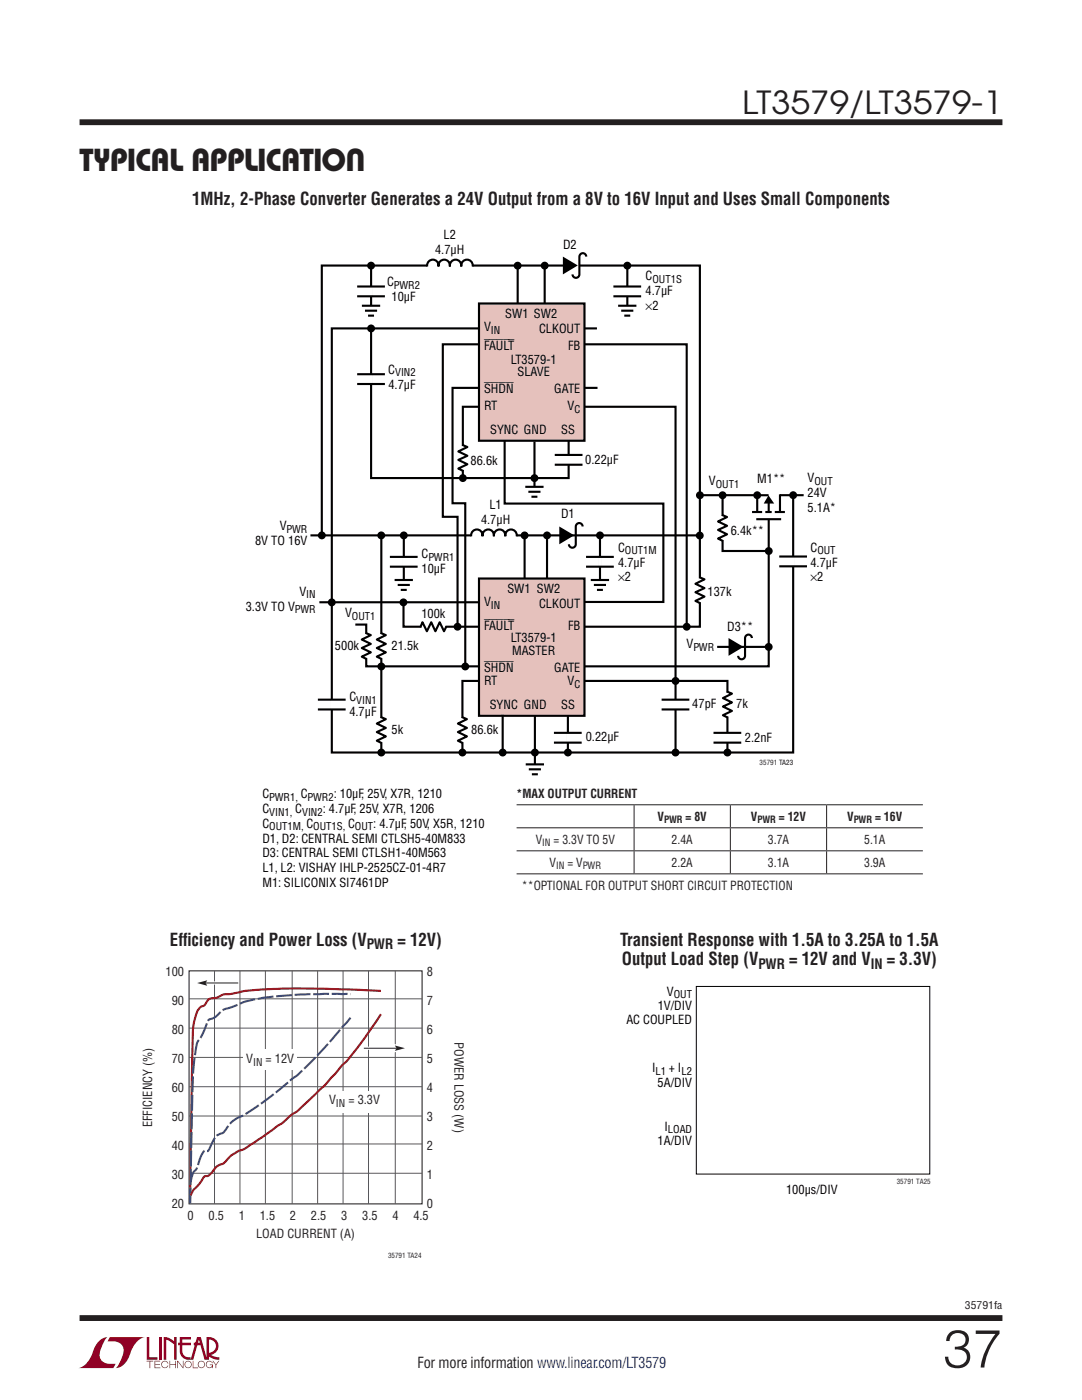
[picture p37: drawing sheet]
<svg xmlns="http://www.w3.org/2000/svg" width="216mm" height="279mm" viewBox="0 0 216 279" stroke-linecap="round" stroke-linejoin="round" font-family="sans-serif">
<defs><g id="words">
<text font-size="10.6" fill="#231f20" x="188.2" y="272.9">37</text>
<g font-size="6.3" fill="#231f20">
<text x="148.1" y="22.8">LT3579/LT3579-1</text>
<text x="15.9" y="34.1">TYPICAL APPLICATION</text>
</g>
<g font-size="3.5" fill="#231f20">
<text x="38.3" y="41">1MHz, 2-Phase Converter Generates a 24V Output from a 8V to 16V Input and Uses Small Components</text>
<text x="33.9" y="188.7">Eff</text>
<text x="36.5" y="188.7">iciency and Power Loss (V</text>
<text x="79.3" y="188.7">= 12V)</text>
<text x="123.7" y="188.8">Transient Response with 1.5A to 3.25A to 1.5A</text>
<text x="124.1" y="192.7">Output Load Step (V</text>
<text x="157.5" y="192.7">= 12V and V</text>
<text x="177" y="192.7">= 3.3V)</text>
</g>
<text font-size="3" fill="#231f20" x="83.3" y="273.1">For more information www.linear.com/LT3579</text>
<g font-size="2.8" fill="#231f20">
<text x="73.2" y="189.4">PWR</text>
<text x="151.4" y="193.4">PWR</text>
<text x="173.7" y="193.4">IN</text>
</g>
<g font-size="2.5">
<text x="88.5" y="47.7">L2</text>
<text x="86.8" y="50.6">4.7µH</text>
<text x="112.3" y="49.7">D2</text>
<text x="77.2" y="57.1">C</text>
<text x="128.8" y="58.9">4.7µF</text>
<text x="128.8" y="55.9">C</text>
<text x="78.1" y="60">10µF</text>
<text x="100.8" y="63.5">SW1 SW2</text>
<text x="128.8" y="61.8">×2</text>
<text x="96.6" y="69.8">FAULT</text>
<text x="96.6" y="66.1">V</text>
<text x="107.6" y="66.4">CLKOUT</text>
<text x="113.3" y="69.8">FB</text>
<text x="77.5" y="74.6">C</text>
<text x="77.5" y="77.6">4.7µF</text>
<text x="101.9" y="72.7">LT3579-1</text>
<text x="103.3" y="75.1">SLAVE</text>
<text x="96.6" y="78.5">SHDN</text>
<text x="96.6" y="81.9">RT</text>
<text x="110.6" y="78.5">GATE</text>
<text x="113.3" y="81.9">V</text>
<text x="97.8" y="86.6">SYNC GND</text>
<text x="112" y="86.6">SS</text>
<text x="93.9" y="92.8">86.6k</text>
<text x="116.8" y="92.6">0.22µF</text>
<text x="97.7" y="101.7">L1</text>
<text x="141.5" y="96.8">V</text>
<text x="151.1" y="96.4">M1**</text>
<text x="161.1" y="96.3">V</text>
<text x="161.1" y="99.2">24V</text>
<text x="55.8" y="105.8">V</text>
<text x="96" y="104.6">4.7µH</text>
<text x="111.9" y="103.4">D1</text>
<text x="145.8" y="106.7">6.4k**</text>
<text x="161.1" y="102.2">5.1A*</text>
<text x="50.9" y="108.8">8V TO 16V</text>
<text x="84.1" y="111.4">C</text>
<text x="123.3" y="113.1">4.7µF</text>
<text x="123.3" y="110.1">C</text>
<text x="161.7" y="110.1">C</text>
<text x="161.7" y="113.1">4.7µF</text>
<text x="59.7" y="118.9">V</text>
<text x="84.1" y="114.4">10µF</text>
<text x="101.2" y="118.4">SW1 SW2</text>
<text x="123.3" y="116">×2</text>
<text x="141.2" y="118.9">137k</text>
<text x="161.7" y="116">×2</text>
<text x="49" y="121.9">3.3V TO V</text>
<text x="68.9" y="123.2">V</text>
<text x="84.1" y="123.4">100k</text>
<text x="96.6" y="121">V</text>
<text x="96.6" y="125.8">FAULT</text>
<text x="107.6" y="121.3">CLKOUT</text>
<text x="113.3" y="125.8">FB</text>
<text x="145.1" y="126">D3**</text>
<text x="66.8" y="129.7">500k</text>
<text x="78.1" y="129.7">21.5k</text>
<text x="101.9" y="128.2">LT3579-1</text>
<text x="102.2" y="130.7">MASTER</text>
<text x="137" y="129.4">V</text>
<text x="96.6" y="134">SHDN</text>
<text x="96.6" y="136.8">RT</text>
<text x="110.6" y="134">GATE</text>
<text x="113.3" y="136.8">V</text>
<text x="69.7" y="140">C</text>
<text x="69.7" y="142.9">4.7µF</text>
<text x="97.7" y="141.5">SYNC GND</text>
<text x="112" y="141.5">SS</text>
<text x="138.1" y="141.4">47pF</text>
<text x="146.9" y="141.4">7k</text>
<text x="78.1" y="146.5">5k</text>
<text x="94" y="146.5">86.6k</text>
<text x="116.9" y="148">0.22µF</text>
<text x="148.7" y="148">2.2nF</text>
<text x="52.4" y="159.3">C</text>
<text x="60" y="159.3">C</text>
<text x="66.6" y="159.3">: 10µF, 25V, X7R, 1210</text>
<text x="52.4" y="162.2">C</text>
<text x="52.4" y="165.2">C</text>
<text x="58.9" y="162.2">C</text>
<text x="61.1" y="165.2">C</text>
<text x="64.4" y="162.2">: 4.7µF, 25V, X7R, 1206</text>
<text x="69.5" y="165.2">C</text>
<text x="74.5" y="165.2">: 4.7µF, 50V, X5R, 1210</text>
<text x="52.4" y="171.1">D3: CENTRAL SEMI CTLSH1-40M563</text>
<text x="52.4" y="168.2">D1, D2: CENTRAL SEMI CTLSH5-40M833</text>
<text x="52.4" y="177">M1: SILICONIX SI7461DP</text>
<text x="52.4" y="174.1">L1, L2: VISHAY IHLP-2525CZ-01-4R7</text>
<text x="131.3" y="201.5">1V/DIV</text>
<text x="133.1" y="198.7">V</text>
<text x="125" y="204.4">AC COUPLED</text>
<text x="130.1" y="214">I</text>
<text x="133.4" y="214">+ I</text>
<text x="131.2" y="216.8">5A/DIV</text>
<text x="132.6" y="225.7">I</text>
<text x="131.2" y="228.5">1A/DIV</text>
<text x="156.9" y="238.3">100µs/DIV</text>
</g>
<g font-size="2.5" fill="#231f20">
<text x="103.1" y="159.2">*MAX OUTPUT CURRENT</text>
<text x="131.2" y="163.8">V</text>
<text x="136.8" y="163.8">= 8V</text>
<text x="149.8" y="163.8">V</text>
<text x="155.4" y="163.8">= 12V</text>
<text x="169.1" y="163.8">V</text>
<text x="174.6" y="163.8">= 16V</text>
<text x="106.9" y="168.4">V</text>
<text x="109.6" y="173">V</text>
<text x="110.5" y="168.4">= 3.3V TO 5V</text>
<text x="113.2" y="173">= V</text>
<text x="134" y="168.4">2.4A</text>
<text x="134" y="173">2.2A</text>
<text x="153.2" y="168.4">3.7A</text>
<text x="153.2" y="173">3.1A</text>
<text x="172.4" y="168.4">5.1A</text>
<text x="172.4" y="173">3.9A</text>
<text x="104.1" y="177.6">**OPTIONAL FOR OUTPUT SHORT CIRCUIT PROTECTION</text>
<text x="33" y="194.8">100</text>
<text x="85.2" y="194.8">8</text>
<text x="34.3" y="200.6">90</text>
<text x="85.2" y="200.6">7</text>
<text x="34.3" y="206.4">80</text>
<text x="85.2" y="206.4">6</text>
<text x="90.7" y="208" transform="rotate(90 90.7 208)">POWER LOSS (W)</text>
<text x="34.3" y="212.2">70</text>
<text x="49.1" y="212.2">V</text>
<text x="53" y="212.2">= 12V</text>
<text x="85.2" y="212.2">5</text>
<text x="34.3" y="218">60</text>
<text x="65.6" y="220.4">V</text>
<text x="69.5" y="220.4">= 3.3V</text>
<text x="85.2" y="218">4</text>
<text x="30.4" y="225" transform="rotate(-90 30.4 225)">EFFICIENCY (%)</text>
<text x="34.3" y="223.8">50</text>
<text x="85.2" y="223.8">3</text>
<text x="34.3" y="229.6">40</text>
<text x="85.2" y="229.6">2</text>
<text x="34.3" y="235.4">30</text>
<text x="85.2" y="235.4">1</text>
<text x="34.3" y="241.2">20</text>
<text x="37.4" y="243.6">0</text>
<text x="41.6" y="243.6">0.5</text>
<text x="47.6" y="243.6">1</text>
<text x="51.8" y="243.6">1.5</text>
<text x="57.9" y="243.6">2</text>
<text x="62" y="243.6">2.5</text>
<text x="68.1" y="243.6">3</text>
<text x="72.3" y="243.6">3.5</text>
<text x="78.3" y="243.6">4</text>
<text x="82.5" y="243.6">4.5</text>
<text x="85.2" y="241.2">0</text>
<text x="51.1" y="247">LOAD CURRENT (A)</text>
</g>
<g font-size="2.1">
<text x="78.6" y="57.6">PWR2</text>
<text x="130.2" y="56.4">OUT1S</text>
<text x="98" y="66.7">IN</text>
<text x="78.8" y="75.1">VIN2</text>
<text x="114.6" y="82.4">C</text>
<text x="142.8" y="97.3">OUT1</text>
<text x="162.5" y="96.8">OUT</text>
<text x="57.2" y="106.4">PWR</text>
<text x="85.5" y="111.9">PWR1</text>
<text x="124.7" y="110.6">OUT1M</text>
<text x="163.1" y="110.6">OUT</text>
<text x="61.1" y="119.4">IN</text>
<text x="58.8" y="122.4">PWR</text>
<text x="70.2" y="123.7">OUT1</text>
<text x="98" y="121.6">IN</text>
<text x="138.4" y="129.9">PWR</text>
<text x="114.6" y="137.3">C</text>
<text x="71.1" y="140.5">VIN1</text>
<text x="53.7" y="159.8">PWR1,</text>
<text x="61.4" y="159.8">PWR2</text>
<text x="53.7" y="162.8">VIN1,</text>
<text x="53.7" y="165.7">OUT1M,</text>
<text x="60.3" y="162.8">VIN2</text>
<text x="62.5" y="165.7">OUT1S,</text>
<text x="70.8" y="165.7">OUT</text>
<text x="134.4" y="199.2">OUT</text>
<text x="130.8" y="214.6">L1</text>
<text x="136" y="214.6">L2</text>
<text x="133.3" y="226.2">LOAD</text>
</g>
<g font-size="2.1" fill="#231f20">
<text x="50.5" y="212.7">IN</text>
<text x="67" y="221">IN</text>
<text x="192.5" y="261.2">35791fa</text>
</g>
<g font-size="2" fill="#231f20">
<text x="132.5" y="164.3">PWR</text>
<text x="151.1" y="164.3">PWR</text>
<text x="170.4" y="164.3">PWR</text>
<text x="108.2" y="168.9">IN</text>
<text x="111" y="173.5">IN</text>
<text x="116.3" y="173.5">PWR</text>
</g>
<g font-size="1.4" fill="#231f20">
<text x="151.6" y="152.6">35791 TA23</text>
<text x="178.9" y="236.3">35791 TA25</text>
<text x="77.4" y="251">35791 TA24</text>
</g>
</g></defs>
<g fill="#900126">
<path d="M29.3 266.8h.5v4.1h1.6v.5h-2.1z"/>
<path d="M20 267.4l1-.5h.5h-.1a6.2 6.2 0 0 0-1.5 4 2.58 2.58 0 0 0 3.2 1.3l-.5 .8h-7a4.9 4.9 0 0 0 3.1-3.8l.4-.7z"/>
<path d="M21.9 266.9h7a4.9 4.9 0 0 0-3.1 3.7 3.2 3.2 0 0 1-2.7 2.4h.1a6.2 6.2 0 0 0 1.4-4.1 2.58 2.58 0 0 0-3.1-1.2z"/>
<path d="M31.8 266.8h.5v4.6h-.5z"/>
<path d="M32.7 266.8l1 .2 1 .7v-.9h.5v4.6h-.5v-3.1l-1.5-.9v4h-.5z"/>
<path d="M29.3 271.6h1.3v.1h-.6v1.3h-.2v-1.3h-.5z"/>
<path d="M30.8 271.6h1.2v.1h-1v.5h.9v.2h-.9v.5h1v.1h-1.2z"/>
<path d="M33.8 271.6h.2v.6h1v-.6h.1v1.4h-.1v-.6h-1v.6h-.2z"/>
<path d="M35.4 271.6h.1l1 1.2v-1.2h.1v1.4l-1.1-1.2v1.2h-.1z"/>
<path d="M38.5 271.6h.1v1.3h.9v.1h-1z"/>
<path d="M42.4 271.6h.1l.6 .7 .5-.7h.2l-.7 .8v.6h-.1v-.6z"/>
<path d="M35.9 266.8h2.2v.5h-1.7v.7h1.7v.5h-1.7v1.1a1.32 1.32 0 0 0 1.6 1.3v.5l1.3-4.6h.8l1.1 4.1v-4.1a1.84 1.84 0 0 1 2.3 1.4 1.84 1.84 0 0 1-1.4 2.2l.7 .4 1 .1v.5l-1.2-.2-1.1-.6v-.6a1.34 1.34 0 0 0 1.6-1.2 1.34 1.34 0 0 0-1.4-1.5v4.1h-.9l-.8-2.9h-1.3v-.5h1.2l-.2-.7-1.1 4.1a2.06 2.06 0 0 1-2.7-1.3v-1.6h-.4v-.5h.4z"/>
<path d="M37 271.8a.72 .72 0 0 1 1.2 .1 .72 .72 0 0 1-.4 1.1 .72 .72 0 0 1-1-.7h.2a.59 .59 0 0 0 .8 .5 .59 .59 0 0 0 .2-.9 .59 .59 0 0 0-1 .2v.2h-.2z"/>
<path d="M39.7 271.8a.72 .72 0 0 1 1.1 .1 .72 .72 0 0 1-.4 1.1 .72 .72 0 0 1-.9-.7h.1a.59 .59 0 0 0 .8 .5 .59 .59 0 0 0 .2-.9 .59 .59 0 0 0-1 .2v.2h-.1z"/>
<path d="M41.3 271.8a.72 .72 0 0 1 1.2 .2h-.2a.59 .59 0 0 0-.9-.1 .59 .59 0 0 0 .1 .9 .59 .59 0 0 0 .9-.4h-.5v-.1h.6v.7h-.1v-.3a.73 .73 0 0 1-1.1 .2 .73 .73 0 0 1 0-1.1z"/>
<path d="M32.4 271.8a.71 .71 0 0 1 1.2 .3h-.1a.59 .59 0 0 0-.9-.3 .59 .59 0 0 0-.1 1 .59 .59 0 0 0 .9-.3h.2a.73 .73 0 0 1-1.1 .4 .73 .73 0 0 1-.1-1.1z"/>
</g>
<path d="M15.9 24.4h184.1M15.9 263h184.1" fill="none" stroke="#231f20" stroke-width="1.2" stroke-linecap="butt"/>
<g fill="none" stroke="#000" stroke-width=".42">
<path d="M71.3 57.2h5.5M71.3 59.1h5.5M74 52.9v8.8M85.2 53.2a1.16 1.16 0 0 1 1.2-1.4 1.16 1.16 0 0 1 1.1 1.4 1.15 1.15 0 0 1 1.1-1.4 1.15 1.15 0 0 1 1.2 1.4 1.15 1.15 0 0 1 1.1-1.4 1.15 1.15 0 0 1 1.1 1.4 1.16 1.16 0 0 1 1.2-1.4 1.16 1.16 0 0 1 1.1 1.4M103.3 53.3v10.7M108.7 53.2v11.1M122.4 57.2h5.5M122.4 59.1h5.5M125.2 52.9v8.8M71.3 74.7h5.5M71.3 76.6h5.5M72.2 61h3.7"/>
<path d="M72.8 62h2.4M73.4 63h1.2M74 65.7v29.7h39.5v-7.5M119.1 65.5h-52.9v84.7h92.1v-51.4M119.2 77.4h-28.9v23h2.5v32.6M123.3 61h3.7M124 62h2.4M124.6 63h1.2M92.2 88.8l1.1 .4-1.8 .9 1.8 .9-1.8 .8 1.8 .9-1.8 .8 .9 .5M92.4 95.5v-14.3h42.4v68.9M100.7 88v12.5h31.7v19.6h-15.9M104.8 97.2h3.7"/>
<path d="M105.4 98.1h2.4M106 99.1h1.2M106.6 88.1v9.4M110.7 90.8h5.5M110.7 92.7h5.5M139.6 98.8h20.8M144.2 98.8v11.2h9.3M61.9 106.8h77.2M64.2 106.7v-53.7h75.5v72.1h-23.2M77.8 111.1h5.5M77.8 113.1h5.5M78.7 115.8h3.7"/>
<path d="M79.4 116.7h2.4M80 117.7h1.2M80.6 106.9v9.5M94 107a1.16 1.16 0 0 1 1.2-1.3 1.16 1.16 0 0 1 1.1 1.3 1.15 1.15 0 0 1 1.1-1.3 1.15 1.15 0 0 1 1.2 1.3 1.15 1.15 0 0 1 1.1-1.3 1.15 1.15 0 0 1 1.1 1.3 1.16 1.16 0 0 1 1.2-1.3 1.16 1.16 0 0 1 1.1 1.3M104.7 107v10.9M109.2 106.9v11.3M116.3 105.1a.68 .68 0 0 0-.7-.7 .68 .68 0 0 0-.7 .7v3.5a.69 .69 0 0 1-.7 .7 .69 .69 0 0 1-.7-.7M116.9 111.1h5.6M116.9 113.1h5.6M117.9 115.8h3.6M118.5 116.7h2.4M119.1 117.7h1.2"/>
<path d="M119.7 106.9v9.5M139.5 115.2l1.1 .4-1.8 .9 1.8 .9-1.8 .8 1.8 .9-1.8 .8 .9 .5M153.4 103.6v29.4h-80.3v-8.4h-2.2M155.5 111.1h5.5M155.5 113h5.5M63.4 139.6h5.6M73 126.3l1 .5-1.8 .8 1.8 .9-1.8 .8 1.8 .9-1.8 .9 1 .4M91.3 125.1v-22h-2.9v-34.4h48.6v56.4M132 139.6h5.6M143.1 129.1h10.4M145 138l1.1 .4-1.8 .9 1.8 .9-1.8 .8 1.8 .9-1.8 .8 .9 .5M150 127.3a.68 .68 0 0 0-.7-.6 .68 .68 0 0 0-.6 .7v3.5a.69 .69 0 0 1-.7 .7 .69 .69 0 0 1-.7-.7"/>
<path d="M63.4 141.6h5.6M92.3 150.1v-14.2h52.8v14.5M132 141.6h5.6M142.4 146.3h5.5M142.4 148.2h5.5"/>
</g>
<g fill="#000">
<path d="M111.6 105.1l3 1.7-3 1.8zM145.4 127.3l2.9 1.8-2.9 1.8z"/>
<circle cx="74" cy="53" r=".79"/>
<circle cx="103.3" cy="53" r=".79"/>
<circle cx="108.7" cy="53" r=".79"/>
<circle cx="125.2" cy="53" r=".79"/>
<circle cx="74" cy="65.5" r=".79"/>
<circle cx="92.4" cy="95.4" r=".79"/>
<circle cx="106.6" cy="95.4" r=".79"/>
<circle cx="139.7" cy="98.8" r=".79"/>
<circle cx="144.2" cy="98.8" r=".79"/>
<circle cx="158.3" cy="98.8" r=".79"/>
<circle cx="64.2" cy="106.9" r=".79"/>
<circle cx="76.1" cy="106.9" r=".79"/>
<circle cx="80.6" cy="106.9" r=".79"/>
<circle cx="104.7" cy="106.9" r=".79"/>
<circle cx="109.2" cy="106.9" r=".79"/>
<circle cx="119.7" cy="106.9" r=".79"/>
<circle cx="139.6" cy="106.9" r=".79"/>
<circle cx="153.4" cy="110" r=".79"/>
<circle cx="66.2" cy="120.2" r=".79"/>
<circle cx="76.1" cy="133" r=".79"/>
<circle cx="80.5" cy="120.2" r=".79"/>
<circle cx="91.3" cy="125.1" r=".79"/>
<circle cx="92.8" cy="133" r=".79"/>
<circle cx="134.8" cy="135.9" r=".79"/>
<circle cx="137" cy="125.1" r=".79"/>
<circle cx="153.4" cy="129.1" r=".79"/>
<circle cx="76.1" cy="150.2" r=".79"/>
<circle cx="92.3" cy="150.2" r=".79"/>
<circle cx="100.3" cy="150.2" r=".79"/>
<circle cx="106.7" cy="150.2" r=".79"/>
<circle cx="113.3" cy="150.2" r=".79"/>
<circle cx="134.8" cy="150.2" r=".79"/>
<circle cx="145.2" cy="150.2" r=".79"/>
</g>
<g fill="none" stroke="#fff" stroke-width=".71" stroke-linecap="butt">
<path d="M74 57.2v1.9M85.3 53h8.9M125.2 57.2v1.9M74 74.7v1.9M92.4 89v4.8M113.5 90.8v1.9M80.6 111.2v1.9M94.1 106.8h8.9M112.6 106.8h2.2M119.7 111.2v1.9M139.7 115.4v4.8M158.3 111.1v1.9"/>
<path d="M66.2 139.7v1.9M73.1 126.5v4.8M134.8 139.7v1.9M145.2 138.2v4.8M146.4 129.1h2.2M145.1 146.3v1.9"/>
</g>
<path d="M74 61v2.2M125.2 61v2.2M106.6 97.2v2.2M80.6 115.8v2.2M119.7 115.8v2.2" fill="none" stroke="#fff" stroke-width=".97" stroke-linecap="butt"/>
<path d="M95.6 115.5h21v27.4h-21z" fill="#e5c1bc"/>
<path d="M95.6 115.5h21v27.4h-21zM92.1 143.1l1.1 .4-1.8 .9 1.8 .9-1.8 .8 1.8 .9-1.8 .8 .9 .5M100.3 142.7v7.4M104.9 152.5h3.7M105.5 153.5h2.4M106.1 154.5h1.2M106.7 142.8v9.8M110.5 146.3h5.6M110.5 148.2h5.6M113.3 142.8v7.3" fill="none" stroke="#000" stroke-width=".42"/>
<path d="M106.7 152.6v2.2" fill="none" stroke="#fff" stroke-width=".97" stroke-linecap="butt"/>
<path d="M92.3 143.3v4.8M113.3 146.3v1.9" fill="none" stroke="#fff" stroke-width=".71" stroke-linecap="butt"/>
<path d="M95.6 60.6h21v27.4h-21z" fill="#e5c1bc"/>
<g fill="none" stroke="#000" stroke-width=".42">
<path d="M117 51.2a.68 .68 0 0 0-.7-.7 .68 .68 0 0 0-.7 .7v3.6a.69 .69 0 0 1-.7 .6 .69 .69 0 0 1-.7-.6M95.6 60.6h21v27.4h-21zM151.1 98.8h2.3M151.1 98.6v3.6M153.4 99.6v2.6M155.6 98.7v3.5M76.1 106.8v43.3M144.1 102.8l1 .4-1.8 .9 1.8 .8-1.8 .9 1.8 .8-1.8 .9 1 .5M150.1 102.2h2M150.9 103.6h5M152.7 102.2h1.3M154.6 102.2h2"/>
<path d="M63.7 120.2h31.8M76 126.3l1 .5-1.8 .8 1.8 .9-1.8 .8 1.8 .9-1.8 .9 1 .4M80.5 120.2v4.9h15.2M89.1 125l-.5 1-.9-1.8-.8 1.8-.9-1.8-.8 1.8-.9-1.8-.4 1M76 143.1l1 .4-1.8 .9 1.8 .9-1.8 .8 1.8 .9-1.8 .8 1 .5"/>
</g>
<path d="M113.4 53h2.2M151.1 98.8h4.5M144.2 103v4.8M76.1 126.5v4.8M84.1 125.1h4.8M76.1 143.3v4.8" fill="none" stroke="#fff" stroke-width=".71" stroke-linecap="butt"/>
<g fill="#000">
<path d="M112.3 51.2l3 1.8-3 1.8zM153.4 99.3l.6 1-1.2-.1z"/>
<circle cx="151.1" cy="98.8" r=".79"/>
</g>
<path d="M153.4 99.3l.6 1-1.2-.1z" fill="none" stroke="#000" stroke-width=".49"/>
<path d="M37.7 193.8h46.5v46.5h-46.5z" fill="none" stroke="#231f20" stroke-width=".21"/>
<g fill="none" stroke="#57585a" stroke-width=".2">
<path d="M37.7 199.3h46.5M42.8 193.8v46.5M47.9 193.8v46.5M53 193.8v46.5M58.3 193.8v46.5M63.4 193.8v46.5M68.5 193.8v46.5M73.5 193.8v46.5M78.9 193.8v46.5M37.7 205.2h46.5M37.7 211h46.5M37.7 216.9h46.5"/>
<path d="M37.7 222.7h46.5M37.7 228.3h46.5M37.7 234.2h46.5"/>
</g>
<path d="M76 197.8l-11.2-.5h-8.4l-7.2 .4-3.3 .7a3.4 3.4 0 0 0-2.6 .7 2.73 2.73 0 0 0-1.9 .7l-.2 .3a1.51 1.51 0 0 1-1.2 .9 7.3 7.3 0 0 0-1.5 4.7l-.6 34.5M76 202.4l-4.8 6.8-1.9 2.4-1 .9-3.6 4.2-5.3 5-1.3 .8-2 1.8-4.6 3.1a19.5 19.5 0 0 1-4.4 2.6l-1.3 1a3.4 3.4 0 0 1-2.2 1.6l-.7 .6a2.7 2.7 0 0 1-2.1 1.6l-1.4 1.8a4.2 4.2 0 0 0-1.4 2" fill="none" stroke="#981a1e" stroke-width=".42"/>
<path d="M38 240.2l.4-21.8a42.6 42.6 0 0 1 1-10.5l.8-1.1 1.1-2.5a1.36 1.36 0 0 1 1.3-1.1l.9-.7a3.6 3.6 0 0 1 2.6-1.5l.3-.1a26.4 26.4 0 0 1 9.5-2.1l5.6-.4h8.4" fill="none" stroke="#3853a3" stroke-width=".42" stroke-dasharray="3.2 .5" stroke-linecap="butt"/>
<g fill="#fff">
<path d="M48.5 209.5h10.8v4.1h-10.8z"/>
<path d="M64.7 217.7h13.3v4.3h-13.3z"/>
</g>
<path d="M38 235.8a3.7 3.7 0 0 1 1.3-2.6l.1-.4a7.4 7.4 0 0 1 1.4-3.1l.8-.1 .3-.7a4.5 4.5 0 0 1 2-2.6 2.71 2.71 0 0 0 1.7-1.6l1.1-1.1 2.1-1.1 4.3-3 6.3-5 4.6-4.6 5.9-6.8" fill="none" stroke="#3853a3" stroke-width=".42" stroke-dasharray="3.2 .5" stroke-linecap="butt"/>
<path d="M72.6 209.2h6.5z" fill="#fff"/>
<path d="M72.6 209.2h6.5" fill="none" stroke="#fff" stroke-width=".63" stroke-linecap="butt"/>
<path d="M78.8 208.6l1.8 .5v.2l-1.8 .4 .3-.5z" fill="#fff"/>
<path d="M78.8 208.6l1.8 .5v.2l-1.8 .4 .3-.5z" fill="none" stroke="#fff" stroke-width=".53"/>
<path d="M72.6 209.2h6.5" fill="none" stroke="#231f20" stroke-width=".2"/>
<path d="M78.8 208.6l2 .6-2 .5 .3-.5z" fill="#231f20"/>
<path d="M41 196.2h6.6z" fill="#fff"/>
<path d="M41 196.2h6.6" fill="none" stroke="#fff" stroke-width=".63" stroke-linecap="butt"/>
<path d="M39.6 196.1l1.8-.5-.4 .6 .4 .5-1.8-.4z" fill="#fff"/>
<path d="M39.6 196.1l1.8-.5-.4 .6 .4 .5-1.8-.4z" fill="none" stroke="#fff" stroke-width=".53"/>
<path d="M41 196.2h6.5" fill="none" stroke="#231f20" stroke-width=".2"/>
<path d="M39.4 196.2l2-.6-.4 .6 .4 .5z" fill="#231f20"/>
<path d="M138.9 196.9h46.6v37.4h-46.6z" fill="none" stroke="#000" stroke-width=".2"/>
<g fill="none" stroke="#231f20" stroke-width=".2">
<path d="M103.1 165.2h81.1M103.1 169.8h81.1M103.1 174.4h81.1M103.1 160.6h81.1M126.5 160.7v4.4M126.5 165.3v4.4M126.5 169.9v4.4M145.7 160.7v4.4M145.7 165.3v4.4M145.7 169.9v4.4M164.9 160.7v4.4M164.9 165.3v4.4"/>
<path d="M164.9 169.9v4.4"/>
</g>
<use href="#words"/>
</svg>
